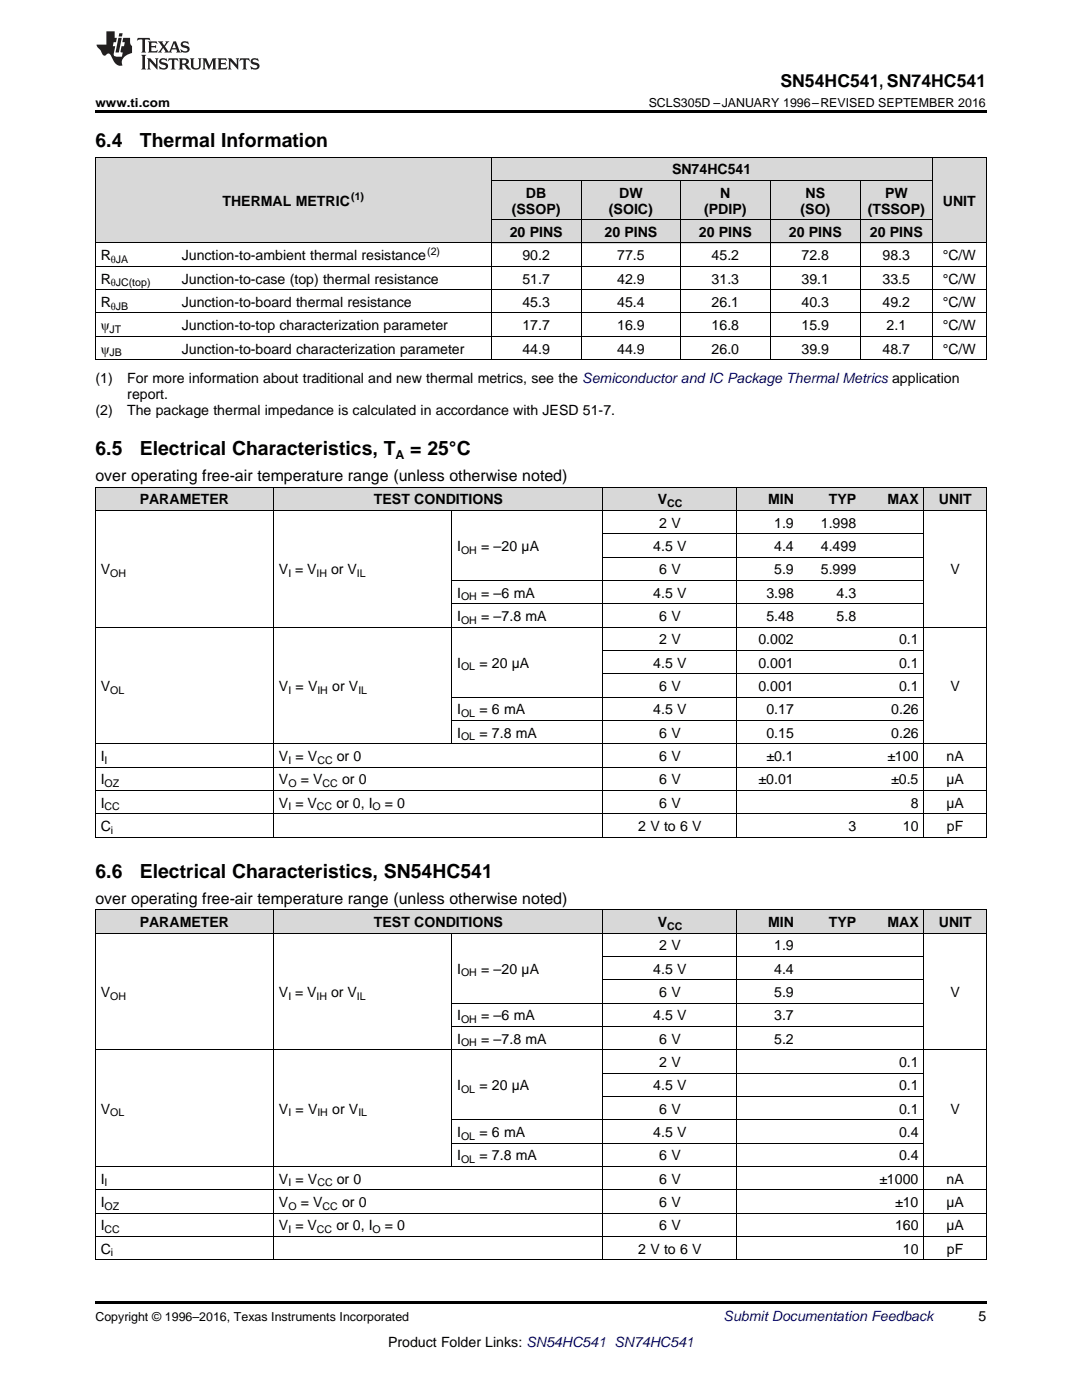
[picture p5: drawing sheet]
<svg xmlns="http://www.w3.org/2000/svg" width="216mm" height="279mm" viewBox="0 0 216 279" stroke-linecap="round" stroke-linejoin="round" font-family="sans-serif">
<defs><g id="words">
<g font-size="3.9">
<text x="19" y="29.3">6.4</text>
<text x="27.9" y="29.3">Thermal Information</text>
<text x="19" y="90.8">6.5</text>
<text x="27.9" y="90.8">Electrical Characteristics, T</text>
<text x="81.8" y="90.8">= 25°C</text>
<text x="19" y="175.2">6.6</text>
<text x="27.9" y="175.2">Electrical Characteristics, SN54HC541</text>
</g>
<text font-size="3.5" x="155.7" y="17.3">SN54HC541, SN74HC541</text>
<g font-size="3.2">
<text x="19" y="96">over operating free-air temperature range (unless otherwise noted)</text>
<text x="19" y="180.3">over operating free-air temperature range (unless otherwise noted)</text>
</g>
<g font-size="2.8">
<text x="134.1" y="34.8">SN74HC541</text>
<text x="44.4" y="41">THERMAL METRIC</text>
<text x="105" y="39.4">DB</text>
<text x="123.5" y="39.4">DW</text>
<text x="143.7" y="39.4">N</text>
<text x="160.7" y="39.4">NS</text>
<text x="176.6" y="39.4">PW</text>
<text x="188.1" y="41">UNIT</text>
<text x="101.7" y="47.3">20 PINS</text>
<text x="102.1" y="42.6">(SSOP)</text>
<text x="120.6" y="47.3">20 PINS</text>
<text x="121.5" y="42.6">(SOIC)</text>
<text x="139.5" y="47.3">20 PINS</text>
<text x="140.5" y="42.6">(PDIP)</text>
<text x="157.4" y="47.3">20 PINS</text>
<text x="159.7" y="42.6">(SO)</text>
<text x="173.1" y="42.6">(TSSOP)</text>
<text x="173.6" y="47.3">20 PINS</text>
<text x="20.1" y="51.9">R</text>
<text x="36.3" y="51.9">Junction-to-ambient thermal resistance</text>
<text x="104.2" y="51.9">90.2</text>
<text x="123.2" y="51.9">77.5</text>
<text x="142" y="51.9">45.2</text>
<text x="159.9" y="51.9">72.8</text>
<text x="176.1" y="51.9">98.3</text>
<text x="188.1" y="51.9">°C/W</text>
<text x="20.1" y="56.6">R</text>
<text x="36.3" y="56.6">Junction-to-case (top) thermal resistance</text>
<text x="104.2" y="56.6">51.7</text>
<text x="123.2" y="56.6">42.9</text>
<text x="142" y="56.6">31.3</text>
<text x="159.9" y="56.6">39.1</text>
<text x="176.1" y="56.6">33.5</text>
<text x="188.1" y="56.6">°C/W</text>
<text x="20.1" y="61.2">R</text>
<text x="20.1" y="65.9">ψ</text>
<text x="36.3" y="61.2">Junction-to-board thermal resistance</text>
<text x="36.3" y="65.9">Junction-to-top characterization parameter</text>
<text x="104.2" y="61.2">45.3</text>
<text x="104.2" y="65.9">17.7</text>
<text x="123.2" y="61.2">45.4</text>
<text x="123.2" y="65.9">16.9</text>
<text x="142" y="61.2">26.1</text>
<text x="142" y="65.9">16.8</text>
<text x="159.9" y="61.2">40.3</text>
<text x="159.9" y="65.9">15.9</text>
<text x="176.1" y="61.2">49.2</text>
<text x="176.9" y="65.9">2.1</text>
<text x="188.1" y="61.2">°C/W</text>
<text x="188.1" y="65.9">°C/W</text>
<text x="20.1" y="70.6">ψ</text>
<text x="36.3" y="70.6">Junction-to-board characterization parameter</text>
<text x="104.2" y="70.6">44.9</text>
<text x="123.2" y="70.6">44.9</text>
<text x="142" y="70.6">26.0</text>
<text x="159.9" y="70.6">39.9</text>
<text x="176.1" y="70.6">48.7</text>
<text x="188.1" y="70.6">°C/W</text>
<text x="19" y="76.4">(1)</text>
<text x="25.4" y="76.4">For more information about traditional and new thermal metrics, see the Semiconductor and IC Package Thermal Metrics application</text>
<text x="19" y="82.8">(2)</text>
<text x="25.4" y="82.8">The package thermal impedance is calculated in accordance with JESD 51-7.</text>
<text x="25.4" y="79.6">report.</text>
<text x="27.9" y="100.6">PARAMETER</text>
<text x="74.6" y="100.6">TEST CONDITIONS</text>
<text x="131.2" y="100.6">V</text>
<text x="153.2" y="100.6">MIN</text>
<text x="165.4" y="100.6">TYP</text>
<text x="177.1" y="100.6">MAX</text>
<text x="187.3" y="100.6">UNIT</text>
<text x="131.6" y="105.3">2 V</text>
<text x="154.5" y="105.3">1.9</text>
<text x="163.8" y="105.3">1.998</text>
<text x="91.2" y="110">I</text>
<text x="96" y="110">= –20 µA</text>
<text x="130.4" y="110">4.5 V</text>
<text x="154.5" y="110">4.4</text>
<text x="163.8" y="110">4.499</text>
<text x="20.1" y="114.6">V</text>
<text x="55.7" y="114.6">V = V</text>
<text x="66.1" y="114.6">or V</text>
<text x="91.2" y="119.3">I</text>
<text x="96" y="119.3">= –6 mA</text>
<text x="130.4" y="119.3">4.5 V</text>
<text x="131.6" y="114.6">6 V</text>
<text x="152.9" y="119.3">3.98</text>
<text x="154.5" y="114.6">5.9</text>
<text x="163.8" y="114.6">5.999</text>
<text x="166.9" y="119.3">4.3</text>
<text x="189.7" y="114.6">V</text>
<text x="91.2" y="123.9">I</text>
<text x="96" y="123.9">= –7.8 mA</text>
<text x="131.6" y="123.9">6 V</text>
<text x="152.9" y="123.9">5.48</text>
<text x="166.9" y="123.9">5.8</text>
<text x="131.6" y="128.6">2 V</text>
<text x="151.3" y="128.6">0.002</text>
<text x="179.4" y="128.6">0.1</text>
<text x="20.1" y="137.9">V</text>
<text x="55.7" y="137.9">V = V</text>
<text x="66.3" y="137.9">or V</text>
<text x="91.2" y="133.2">I</text>
<text x="95.7" y="133.2">= 20 µA</text>
<text x="130.4" y="133.2">4.5 V</text>
<text x="131.6" y="137.9">6 V</text>
<text x="151.3" y="133.2">0.001</text>
<text x="151.3" y="137.9">0.001</text>
<text x="179.4" y="133.2">0.1</text>
<text x="179.4" y="137.9">0.1</text>
<text x="189.7" y="137.9">V</text>
<text x="91.2" y="142.6">I</text>
<text x="95.7" y="142.6">= 6 mA</text>
<text x="130.4" y="142.6">4.5 V</text>
<text x="152.9" y="142.6">0.17</text>
<text x="177.8" y="142.6">0.26</text>
<text x="91.2" y="147.2">I</text>
<text x="95.7" y="147.2">= 7.8 mA</text>
<text x="131.6" y="147.2">6 V</text>
<text x="152.9" y="147.2">0.15</text>
<text x="177.8" y="147.2">0.26</text>
<text x="20.1" y="151.9">I</text>
<text x="55.7" y="151.9">V = V</text>
<text x="67.2" y="151.9">or 0</text>
<text x="131.6" y="151.9">6 V</text>
<text x="152.9" y="151.9">±0.1</text>
<text x="177.1" y="151.9">±100</text>
<text x="188.9" y="151.9">nA</text>
<text x="20.1" y="156.5">I</text>
<text x="20.1" y="161.2">I</text>
<text x="55.7" y="156.5">V</text>
<text x="55.7" y="161.2">V = V</text>
<text x="60" y="156.5">= V</text>
<text x="67.1" y="161.2">or 0, I</text>
<text x="68.3" y="156.5">or 0</text>
<text x="76.8" y="161.2">= 0</text>
<text x="131.6" y="156.5">6 V</text>
<text x="131.6" y="161.2">6 V</text>
<text x="151.4" y="156.5">±0.01</text>
<text x="177.8" y="156.5">±0.5</text>
<text x="181.8" y="161.2">8</text>
<text x="188.8" y="156.5">µA</text>
<text x="188.8" y="161.2">µA</text>
<text x="20.1" y="165.8">C</text>
<text x="127.4" y="165.8">2 V to 6 V</text>
<text x="169.3" y="165.8">3</text>
<text x="180.2" y="165.8">10</text>
<text x="188.9" y="165.8">pF</text>
<text x="27.9" y="185">PARAMETER</text>
<text x="74.6" y="185">TEST CONDITIONS</text>
<text x="131.2" y="185">V</text>
<text x="153.2" y="185">MIN</text>
<text x="165.4" y="185">TYP</text>
<text x="177.1" y="185">MAX</text>
<text x="187.3" y="185">UNIT</text>
<text x="131.6" y="189.7">2 V</text>
<text x="154.5" y="189.7">1.9</text>
<text x="91.2" y="194.3">I</text>
<text x="96" y="194.3">= –20 µA</text>
<text x="130.4" y="194.3">4.5 V</text>
<text x="154.5" y="194.3">4.4</text>
<text x="20.1" y="199">V</text>
<text x="55.7" y="199">V = V</text>
<text x="66.1" y="199">or V</text>
<text x="91.2" y="203.6">I</text>
<text x="96" y="203.6">= –6 mA</text>
<text x="130.4" y="203.6">4.5 V</text>
<text x="131.6" y="199">6 V</text>
<text x="154.5" y="199">5.9</text>
<text x="154.5" y="203.6">3.7</text>
<text x="189.7" y="199">V</text>
<text x="91.2" y="208.3">I</text>
<text x="96" y="208.3">= –7.8 mA</text>
<text x="131.6" y="208.3">6 V</text>
<text x="154.5" y="208.3">5.2</text>
<text x="131.6" y="212.9">2 V</text>
<text x="179.4" y="212.9">0.1</text>
<text x="91.2" y="217.6">I</text>
<text x="95.7" y="217.6">= 20 µA</text>
<text x="130.4" y="217.6">4.5 V</text>
<text x="179.4" y="217.6">0.1</text>
<text x="20.1" y="222.2">V</text>
<text x="55.7" y="222.2">V = V</text>
<text x="66.3" y="222.2">or V</text>
<text x="91.2" y="226.9">I</text>
<text x="95.7" y="226.9">= 6 mA</text>
<text x="130.4" y="226.9">4.5 V</text>
<text x="131.6" y="222.2">6 V</text>
<text x="179.4" y="222.2">0.1</text>
<text x="179.4" y="226.9">0.4</text>
<text x="189.7" y="222.2">V</text>
<text x="91.2" y="231.6">I</text>
<text x="95.7" y="231.6">= 7.8 mA</text>
<text x="131.6" y="231.6">6 V</text>
<text x="179.4" y="231.6">0.4</text>
<text x="20.1" y="236.2">I</text>
<text x="55.7" y="236.2">V = V</text>
<text x="67.2" y="236.2">or 0</text>
<text x="131.6" y="236.2">6 V</text>
<text x="175.5" y="236.2">±1000</text>
<text x="188.9" y="236.2">nA</text>
<text x="20.1" y="240.9">I</text>
<text x="20.1" y="245.5">I</text>
<text x="55.7" y="240.9">V</text>
<text x="55.7" y="245.5">V = V</text>
<text x="60" y="240.9">= V</text>
<text x="67.1" y="245.5">or 0, I</text>
<text x="68.3" y="240.9">or 0</text>
<text x="76.8" y="245.5">= 0</text>
<text x="131.6" y="240.9">6 V</text>
<text x="131.6" y="245.5">6 V</text>
<text x="178.6" y="240.9">±10</text>
<text x="178.6" y="245.5">160</text>
<text x="188.8" y="240.9">µA</text>
<text x="188.8" y="245.5">µA</text>
<text x="20.1" y="250.2">C</text>
<text x="127.4" y="250.2">2 V to 6 V</text>
<text x="180.2" y="250.2">10</text>
<text x="188.9" y="250.2">pF</text>
<text x="195.3" y="263.6">5</text>
<text x="77.4" y="268.9">Product Folder Links: SN54HC541 SN74HC541</text>
</g>
<text font-size="2.8" fill="#0000c8" x="144.4" y="263.6">Submit Documentation Feedback</text>
<g font-size="2.5">
<text x="19" y="21.4">www.ti.com</text>
<text x="129.4" y="21.4">SCLS305D –JANUARY 1996–REVISED SEPTEMBER 2016</text>
<text x="78.9" y="91.6">A</text>
<text x="19" y="263.6">Copyright © 1996–2016, Texas Instruments Incorporated</text>
</g>
<g font-size="2.1">
<text x="70.1" y="39.9">(1)</text>
<text x="22.1" y="52.5">θJA</text>
<text x="85.2" y="50.8">(2)</text>
<text x="22.1" y="57.2">θJC(top)</text>
<text x="22.1" y="61.8">θJB</text>
<text x="21.9" y="66.5">JT</text>
<text x="21.9" y="71.1">JB</text>
<text x="133.1" y="101.2">CC</text>
<text x="92" y="110.5">OH</text>
<text x="22" y="115.2">OH</text>
<text x="57.5" y="115.2">I</text>
<text x="63.2" y="115.2">IH</text>
<text x="71.2" y="115.2">IL</text>
<text x="92" y="119.8">OH</text>
<text x="92" y="124.5">OH</text>
<text x="92" y="133.8">OL</text>
<text x="22" y="138.5">OL</text>
<text x="57.5" y="138.5">I</text>
<text x="63.3" y="138.5">IH</text>
<text x="71.5" y="138.5">IL</text>
<text x="92" y="143.1">OL</text>
<text x="92" y="147.8">OL</text>
<text x="20.9" y="152.4">I</text>
<text x="57.5" y="152.4">I</text>
<text x="63.3" y="152.4">CC</text>
<text x="20.9" y="157.1">OZ</text>
<text x="20.9" y="161.7">CC</text>
<text x="57.5" y="157.1">O</text>
<text x="57.5" y="161.7">I</text>
<text x="63.2" y="161.7">CC</text>
<text x="64.4" y="157.1">CC</text>
<text x="74.4" y="161.7">O</text>
<text x="22.1" y="166.4">i</text>
<text x="133.1" y="185.6">CC</text>
<text x="92" y="194.9">OH</text>
<text x="22" y="199.5">OH</text>
<text x="57.5" y="199.5">I</text>
<text x="63.2" y="199.5">IH</text>
<text x="71.2" y="199.5">IL</text>
<text x="92" y="204.2">OH</text>
<text x="92" y="208.8">OH</text>
<text x="92" y="218.2">OL</text>
<text x="22" y="222.8">OL</text>
<text x="57.5" y="222.8">I</text>
<text x="63.3" y="222.8">IH</text>
<text x="71.5" y="222.8">IL</text>
<text x="92" y="227.5">OL</text>
<text x="92" y="232.1">OL</text>
<text x="20.9" y="236.8">I</text>
<text x="57.5" y="236.8">I</text>
<text x="63.3" y="236.8">CC</text>
<text x="20.9" y="241.4">OZ</text>
<text x="57.5" y="241.4">O</text>
<text x="64.4" y="241.4">CC</text>
<text x="20.9" y="246.1">CC</text>
<text x="22.1" y="250.8">i</text>
<text x="57.5" y="246.1">I</text>
<text x="63.2" y="246.1">CC</text>
<text x="74.4" y="246.1">O</text>
</g>
</g></defs>
<g fill="#d8d8d8">
<path d="M19 181.6h35.6v4.7h-35.6z"/>
<path d="M54.6 181.6h35.6v4.7h-35.6z"/>
<path d="M90.2 181.6h30.2v4.7h-30.2z"/>
<path d="M120.4 181.6h26.6v4.7h-26.6z"/>
<path d="M147 181.6h12.5v4.7h-12.5z"/>
<path d="M159.5 181.6h12.4v4.7h-12.4z"/>
<path d="M171.9 181.6h12.5v4.7h-12.5z"/>
<path d="M184.4 181.6h12.4v4.7h-12.4z"/>
<path d="M19 97.3h35.6v4.6h-35.6z"/>
<path d="M54.6 97.3h35.6v4.6h-35.6z"/>
<path d="M90.2 97.3h30.2v4.6h-30.2z"/>
<path d="M120.4 97.3h26.6v4.6h-26.6z"/>
<path d="M147 97.3h12.5v4.6h-12.5z"/>
<path d="M159.5 97.3h12.4v4.6h-12.4z"/>
<path d="M171.9 97.3h12.5v4.6h-12.5z"/>
<path d="M184.4 97.3h12.4v4.6h-12.4z"/>
<path d="M19 31.4h16.2v17.1h-16.2z"/>
<path d="M35.2 31.4h62.8v17.1h-62.8z"/>
<path d="M186.1 31.4h10.7v17.1h-10.7z"/>
<path d="M98 43.9h18v4.6h-18z"/>
<path d="M116 43.9h19.8v4.6h-19.8z"/>
<path d="M135.8 43.9h17.9v4.6h-17.9z"/>
<path d="M153.7 43.9h18v4.6h-18z"/>
<path d="M171.7 43.9h14.4v4.6h-14.4z"/>
<path d="M98 36.1h18v7.8h-18z"/>
<path d="M116 36.1h19.8v7.8h-19.8z"/>
<path d="M135.8 36.1h17.9v7.8h-17.9z"/>
<path d="M153.7 36.1h18v7.8h-18z"/>
<path d="M171.7 36.1h14.4v7.8h-14.4z"/>
<path d="M98 31.4h18v4.7h-18z"/>
<path d="M116 31.4h19.8v4.7h-19.8z"/>
<path d="M135.8 31.4h17.9v4.7h-17.9z"/>
<path d="M153.7 31.4h18v4.7h-18z"/>
<path d="M171.7 31.4h14.4v4.7h-14.4z"/>
</g>
<g fill="#000">
<path d="M19 22h177.8v.5h-177.8zM19 71.8h.2zM97.9 71.8h.1zM115.9 71.8h.1zM135.7 71.8h.1zM153.6 71.8h.1zM171.6 71.8h.1zM185.9 71.8h.2zM196.7 71.8h.1zM19 167.1h.2zM90.1 167.1h.1zM120.3 167.1h.1z"/>
<path d="M146.9 167.1h.1zM159.4 167.1h.1zM171.8 167.1h.1zM184.3 167.1h.1zM196.7 167.1h.1zM19 251.4l.2 .1zM90.1 251.4l.1 .1zM120.3 251.4l.1 .1zM146.9 251.4l.1 .1zM159.4 251.4l.1 .1zM171.8 251.4l.1 .1zM184.3 251.4l.1 .1z"/>
<path d="M196.7 251.4l.1 .1zM19 259.7h177.8v.5h-177.8z"/>
</g>
<g fill="none" stroke="#000" stroke-width=".2">
<path d="M19 31.3h177.8M19.1 31.4v40.4M98 31.4v40.4M98 36h88M116 36v35.8M135.7 36v35.8M153.7 36v35.8M171.6 36v35.8M186 31.4v40.4M196.8 31.4v40.4M19 57.8h177.8M19 53.1h177.8"/>
<path d="M19 48.5h177.8M98 43.8h88.1M19 71.8h177.8M19 67.1h177.8M19 62.5h177.8M19 97.2h177.8v69.9M19.1 97.2v69.9M54.6 97.2v69.9M120.3 97.2v69.9M147 97.2v69.9M184.3 97.2v69.9M19 101.9h177.8"/>
<path d="M90.1 101.9v46.6M90.2 115.8h94.2M120.4 111.2h64M120.4 106.5h64M19 125.1h177.8M90.2 139.1h94.2M90.2 120.5h94.2M120.4 134.5h64M120.4 129.8h64M19 157.7h177.8M19 153.1h177.8M19 148.4h177.8"/>
<path d="M90.2 143.8h94.2M19 167.1h177.8M19 162.4h177.8M19 181.6h177.8v69.9M19 186.2h177.8M19.1 181.6v69.9M54.6 181.6v69.9M90.1 186.2v46.6M120.3 181.6v69.9M120.4 195.5h64M120.4 190.9h64M147 181.6v69.9"/>
<path d="M184.3 181.6v69.9M19 209.5h177.8M90.2 204.8h94.2M90.2 200.2h94.2M120.4 218.8h64M120.4 214.2h64M19 237.4h177.8M19 232.8h177.8M90.2 228.1h94.2M90.2 223.5h94.2M19 251.4h177.8M19 246.8h177.8"/>
<path d="M19 242.1h177.8"/>
</g>
<g fill="#231f20">
<path d="M27.5 7.6l-.1 .5 .4-.2h.6v.1v2.1l-.2 .4h1l-.3-.4v-2.1l.1-.1h.5l.5 .2-.2-.5zM29.5 8.3l.2 .3v1.5l-.2 .4h1.8l.2-.6a1.04 1.04 0 0 1-1.3 .2v-.7h.6l.3 .2v-.6l-.3 .2h-.6v-.6l.8-.1 .4 .3-.2-.5zM31.5 8.3l.9 1.1-.9 1.1h.8l-.2-.2 .5-.7 .4 .7-.2 .2h1.5l-.1-.2 .1-.4h.9l.1 .4-.2 .2h1l-.3-.3-.7-1.9h-.5l-.9 2-.8-1 .9-1h-.8l.1 .3-.3 .5-.4-.6 .2-.2zM34.7 8.6l.4 1h-.7zM36.3 8.4a.63 .63 0 0 0-.2 .7 .63 .63 0 0 0 .6 .4l.6 .2 .1 .2a.75 .75 0 0 1-.7 .4 .75 .75 0 0 1-.6-.5l.1 .7 .1-.1a1.11 1.11 0 0 0 1.5-.6 1.13 1.13 0 0 0-1.2-.8l-.1-.4a1.04 1.04 0 0 1 1.2 .2l-.2-.5-.1 .1-.5-.2zM28.2 10.9l.2 .4v2.2l-.2 .4h1l-.3-.4v-2.2l.3-.4zM29.3 11.6l.3 .4v1.5l-.3 .4h.8l-.2-.4v-1.3l1.5 1.7v-1.9l.2-.4h-.7l.2 .4v.9l-1.1-1.3zM32 11.8a.62 .62 0 0 0-.2 .7 .62 .62 0 0 0 .6 .4l.6 .1 .1 .3a.76 .76 0 0 1-.7 .3 .76 .76 0 0 1-.6-.4l.1 .7 .1-.1a1.11 1.11 0 0 0 1.5-.6 1.13 1.13 0 0 0-1.2-.8l-.1-.4a1.04 1.04 0 0 1 1.2 .2l-.2-.6-.1 .1-.5-.1zM33.7 11.6l-.2 .6a.61 .61 0 0 1 .8-.3v1.6l-.2 .4h.9l-.2-.4v-1.6a.63 .63 0 0 1 .8 .3l-.2-.6zM35.6 11.6l.3 .4v1.5l-.3 .4h1l-.2-.2v-.8l.5 .2a.76 .76 0 0 0 1.2 .7l-1-1a.58 .58 0 0 0 .6-.5 .58 .58 0 0 0-.5-.6zM36.4 11.9h.1a.45 .45 0 0 1 .5 .1 .45 .45 0 0 1 .1 .5l-.7 .2zM37.9 11.6l.2 .2a2.17 2.17 0 0 0 .3 1.9 .99 .99 0 0 0 1.6-.6v-1.1l.2-.4h-.7l.2 .2a1.92 1.92 0 0 1-.2 1.8 .6 .6 0 0 1-.9-.5v-1.1l.2-.4zM40.4 11.6l.2 .4v1.5l-.2 .4h.7l-.2-.4v-1.4l.8 1.8 .8-1.8v1.4l-.2 .4h.9l-.2-.4v-1.5l.2-.4h-.8l-.6 1.5-.6-1.5zM43.4 11.6l.2 .4v1.5l-.2 .4h1.8l.2-.6a1.04 1.04 0 0 1-1.3 .1v-.6h.5l.4 .2v-.6l-.4 .2h-.5v-.7h.8l.3 .3-.1-.6zM45.5 11.6l.2 .4v1.5l-.2 .4h.7l-.2-.4v-1.3l1.5 1.7v-1.9l.2-.4h-.7l.2 .4v.9l-1.1-1.3zM47.9 11.6l-.1 .6a.61 .61 0 0 1 .8-.3v1.6l-.3 .4h1l-.3-.4 .1-1.6a.63 .63 0 0 1 .7 .3l-.1-.6zM50.2 11.8a.62 .62 0 0 0-.2 .7 .62 .62 0 0 0 .6 .4l.6 .1 .2 .3a.76 .76 0 0 1-.8 .3 .76 .76 0 0 1-.6-.4l.1 .7 .2-.1a1.11 1.11 0 0 0 1.5-.6 1.13 1.13 0 0 0-1.3-.8l-.1-.4a1.04 1.04 0 0 1 1.2 .2l-.1-.6-.2 .1-.5-.1z"/>
<path d="M21.2 6.3v2.6h-1.9l.1 .4 .7 .9a.91 .91 0 0 0 1 .8 .56 .56 0 0 1 .5-.3 .56 .56 0 0 1 .5 .3l.4 .8a1.53 1.53 0 0 0 1.9 1.2 1.54 1.54 0 0 1 1-2.1l.9-.3v-1.4a1.52 1.52 0 0 1-.3-1.6h-1.4l-.2 .8h.5l-.2 .8h-.4l-.2 1v.2l.4 .1-.2 .8a1.93 1.93 0 0 1-1.6-.3l.3-1.8h-.5l.2-.8h.4l.2-.8h-.4v-1.3zM23.6 7.6l-.6 2.9h.7l.6-2.9zM23.8 6.6l-.1 .7h.6l.2-.7z"/>
</g>
<use href="#words"/>
</svg>
